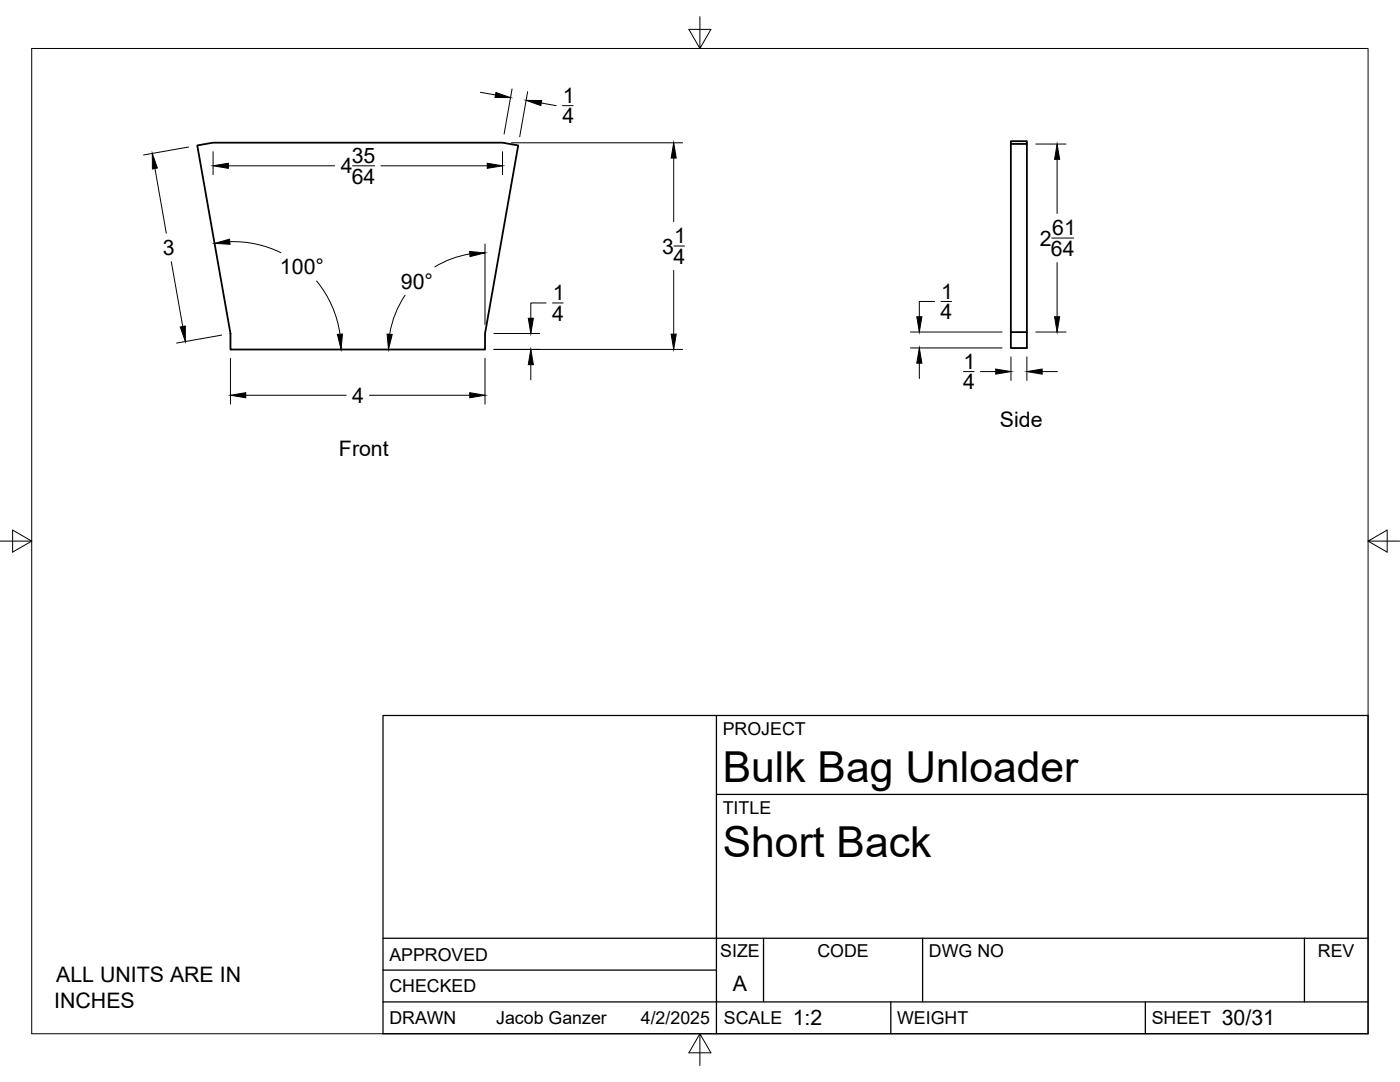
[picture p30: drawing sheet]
<svg xmlns="http://www.w3.org/2000/svg" width="279mm" height="216mm" viewBox="0 0 279 216" stroke-linecap="round" stroke-linejoin="round" font-family="sans-serif">
<defs><g id="words">
<g font-size="8.5">
<text x="144.3" y="156">Bulk Bag Unloader</text>
<text x="144.3" y="171">Short Back</text>
</g>
<g font-size="4.3">
<text x="112.3" y="20.6">1</text>
<text x="112.2" y="24.6">4</text>
<text x="68" y="34.6">4</text>
<text x="70.2" y="32.6">35</text>
<text x="70.2" y="36.7">64</text>
<text x="210" y="47">61</text>
<text x="32.5" y="50.9">3</text>
<text x="132.1" y="50.6">3</text>
<text x="134.4" y="52.6">4</text>
<text x="134.5" y="48.6">1</text>
<text x="207.5" y="49">2</text>
<text x="209.7" y="51.1">64</text>
<text x="55.9" y="54.8">100°</text>
<text x="80" y="57.6">90°</text>
<text x="110.3" y="59.9">1</text>
<text x="187.8" y="59.6">1</text>
<text x="110.2" y="64">4</text>
<text x="187.7" y="63.7">4</text>
<text x="192.2" y="77.7">4</text>
<text x="192.3" y="73.6">1</text>
<text x="70.3" y="80.4">4</text>
<text x="199.6" y="85.2">Side</text>
<text x="67.6" y="91.1">Front</text>
<text x="11.2" y="196">ALL UNITS ARE IN</text>
<text x="146.3" y="197.7">A</text>
<text x="10.8" y="201.2">INCHES</text>
<text x="158.2" y="204.6">1:2</text>
<text x="243.8" y="204.6">30/31</text>
</g>
<g font-size="3.5">
<text x="144.3" y="146.6">PROJECT</text>
<text x="144.3" y="162.3">TITLE</text>
<text x="77.7" y="191.7">APPROVED</text>
<text x="143.7" y="191">SIZE</text>
<text x="163.1" y="191">CODE</text>
<text x="185.4" y="191">DWG NO</text>
<text x="263" y="191">REV</text>
<text x="77.7" y="198">CHECKED</text>
<text x="77.7" y="204.4">DRAWN</text>
<text x="99" y="204.4">Jacob Ganzer</text>
<text x="127.9" y="204.4">4/2/2025</text>
<text x="144.5" y="204.4">SCALE</text>
<text x="179" y="204.4">WEIGHT</text>
<text x="229.8" y="204.4">SHEET</text>
</g>
</g></defs>
<!-- layer: Visible -->
<path d="M39.4 29l3.1-.5h57.8l3.1 .5-6.6 37.6v3.1h-50.8v-3.1zM201.7 28.2h3.2v.5h-3.2zM201.7 28.7v37.6h3.2v3.1h-3.2v-3.1M204.9 28.7v37.6" fill="none" stroke="#000" stroke-width=".36"/>
<!-- layer: Border -->
<path d="M6.3 9.7h266.7v196.6h-266.7zM139.7 3.3v6.4l2.2-3.8h-4.4l2.2 3.8M0 108h6.3l-3.8-2.2v4.4l3.8-2.2M273 108l3.8 2.2v-4.4l-3.8 2.2h6.4M139.7 206.3l-2.2 3.8h4.4l-2.2-3.8v6.3" fill="none" stroke="#000" stroke-width=".2"/>
<!-- layer: Titleblock -->
<path d="M76.4 142.8h196.6v63.5h-196.6zM143 158.5h130M143 142.8v63.5M76.4 199.9h196.6M76.4 193.6h66.6M76.4 187.2h196.6M152.4 187.2v12.7M177.8 199.9v6.4M184.1 187.2v12.7M228.6 199.9v6.4M260.3 187.2v12.7" fill="none" stroke="#000" stroke-width=".25"/>
<!-- layer: FD_Dimensions -->
<g fill="none" stroke="#000" stroke-width=".2">
<path d="M95.9 18.4l3 .5M102.2 17.7l-1.6 9M105.3 18.3l-1.6 9M30.9 33.6l2.3 12.9M37.6 29.3l-9 1.6M42.5 30.3v4.6M45.6 33.1h21.2M70.4 33.1h4.4M76 33.1h21.2M100.3 30.3v4.6M102.1 28.5h34.1M108 20.6l3 .5"/>
<path d="M112.3 21.1h2.1M134.5 31.5v12.7M206.7 28.7h6M211 31.8v10.8M34.2 52.2l2.3 12.9M45.9 48.2a21.5 21.5 0 0 1 10.2 2.2M63.2 56.1a21.5 21.5 0 0 1 4.7 10.6M80.8 58.9a19.3 19.3 0 0 0-3 7.8M93.8 50.7a19.3 19.3 0 0 0-7 2.6M96.8 48.7v16.1M134.5 54v12.7M134.5 49.1h2.1"/>
<path d="M209.9 47.5h4.4M211 52.4v10.8M44.3 66.9l-9.1 1.6M46 71.5v9.1M49 78.9h20.1M73.7 78.9h20M96.8 71.5v9.1M98.6 69.7h37.6M98.6 66.5h9.1M105.9 72.8v3M109 60.5h-3.1v3M110.3 60.5h2.1"/>
<path d="M181.7 66.3h18.3M181.7 69.4h18.3M183.5 72.5v3M186.5 60.2h-3v3M187.8 60.2h2.1M192.3 74.1h2.1M195.7 74.1h3M201.8 71.2v4.7M204.9 71.2v4.7M206.7 66.3h6M208 74.1h3"/>
</g>
<g fill="#000" stroke="#000" stroke-width=".2">
<path d="M99 18.5l2.9 1h-3.1zM30.4 30.6l1 2.9-1 .2zM42.5 33.1l3.1-.5v1zM97.2 32.6l3.1 .5-3.1 .5zM105 20l3.1 .1-.2 1zM134.5 28.5l.5 3h-1.1zM211 28.7l.5 3.1h-1zM42.8 48.6l3-.9 .1 1zM93.7 50.2l3.1 .3-3 .7zM36 65.2l1-.2v3.1zM46 78.9l3-.5v1zM67.3 66.7h1l-.2 3z"/>
<path d="M77.3 66.7h1l-.8 3zM93.7 78.4l3.1 .5-3.1 .5zM105.9 69.7l.5 3.1h-1zM105.4 63.5h1l-.5 3zM133.9 66.7h1.1l-.5 3zM183.5 69.4l.5 3.1h-1zM183 63.2h1l-.5 3.1zM198.7 73.6l3.1 .5-3.1 .6zM204.9 74.1l3.1-.5v1.1zM210.5 63.2h1l-.5 3.1z"/>
</g>
<use href="#words"/>
</svg>
